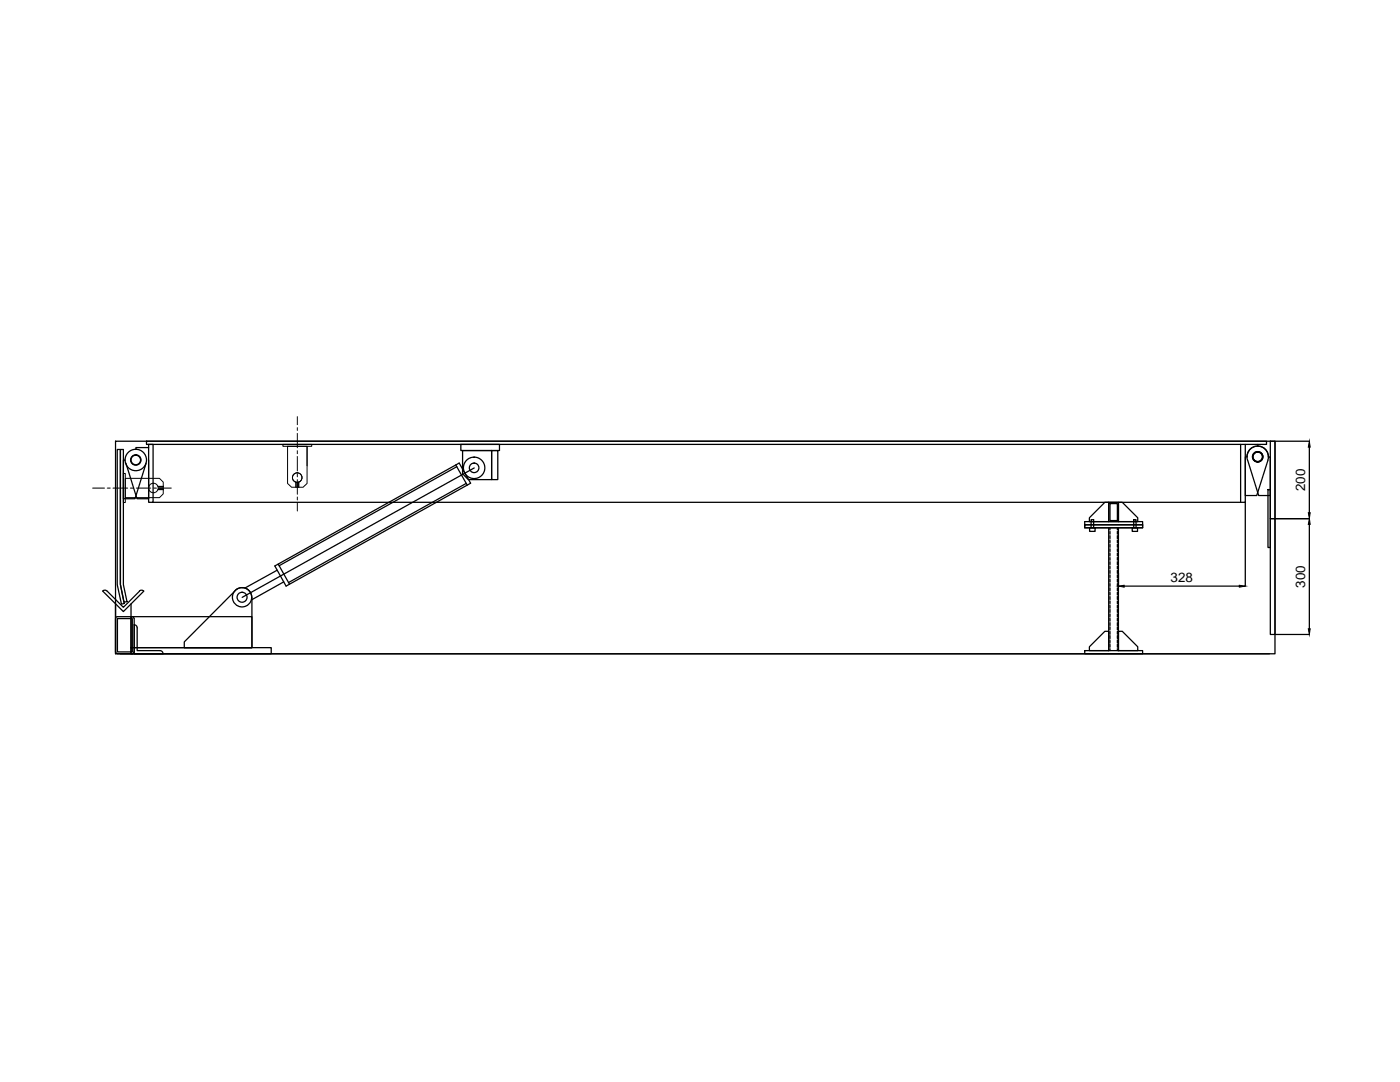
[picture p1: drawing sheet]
<svg xmlns="http://www.w3.org/2000/svg" width="279mm" height="216mm" viewBox="0 0 279 216" stroke-linecap="round" stroke-linejoin="round" font-family="sans-serif">
<defs><g id="words">
<g font-size="2.7">
<text x="260.5" y="98" transform="rotate(-90 260.5 98)">200</text>
<text x="233.6" y="116.1">328</text>
<text x="260.5" y="117.3" transform="rotate(-90 260.5 117.3)">300</text>
</g>
</g></defs>
<!-- layer: 0 -->
<g fill="none" stroke="#000" stroke-width=".25">
<path d="M23.1 88h231.4v42.5h-231.4zM23.4 89.7h.6v27l.8 3.7-.6 .2-.8-3.9zM24 89.7h.6v27l.7 3.3-.5 .2-.8-3.5zM25 91.8h-.4v7.7h2.4l2.2-7.1M29.2 88h223.6v.7h-223.6zM29.7 88.7h.9v11.5h-.9zM29.7 91.8v7.7h-2.4l-2.2-7.1M29.7 89.3h-2.6v.4M91 92.8l2.2 4M91.2 93.1l-35.5 19.8M92 88.7h7.7v1.2h-7.7zM92.3 89.9h5.8v5.8h-4.6l-1.2-1.2z"/>
<path d="M93 96.5l-35.4 19.7M94.6 93.4l-46.3 25.8M98.1 89.9h1.2v5.8h-1.2zM247.6 88.7v11.5M248.5 88.7v11.5h-217.9M248.9 91.2a2.14 2.14 0 0 1 2.4-2.2 2.14 2.14 0 0 1 1.7 2.8l-2.2 7.1h-2.3v-7.7h.4M249 91.8a2.14 2.14 0 0 1 1.7-2.8 2.14 2.14 0 0 1 2.4 2.2h.4v7.7h-2.3l-2.2-7.1M251 88.7v.4M253.1 97.7h.4v11.5h-.4zM253.5 88h1v15.5h-1zM254.5 88h6.8M261.3 89.2v13.1"/>
<path d="M21.4 117.9a.54 .54 0 0 0-.9 .1l4.1 4 4.1-4.1a.61 .61 0 0 0-.9 0M21.4 118l3.2 3.2 3.2-3.2M50.2 119.2a1.93 1.93 0 0 0-1.3-1.8 1.93 1.93 0 0 0-2.1 .6l-10 10.1v1.1h13.5v-10M54.8 112.9l36.8-20.5 2.3 4-36.8 20.6zM55.3 113.8l-6.4 3.5M55.5 112.6l2.3 4M56.6 116.1l-6.4 3.6M216.5 104.1h11.5v1.2h-11.5zM216.5 104.7h11.5v.6h-11.5zM216.5 104.7h11.5M217.4 103.3l3.1-3.1h.8v3.9h-3.9zM217.5 105.3h1.1v.7h-1.1z"/>
<path d="M217.7 103.7h.6v1.6h-.6zM221.3 100.2h1.9v3.9h-1.9zM221.3 105.3v24.5M221.5 100.5h1.5v3.4h-1.5zM221.5 105.3v.4M221.5 106v.6M221.5 106.9v.6M221.5 107.8v.5M221.5 108.6v.6M221.5 109.5v.6M221.5 110.3v.6M221.5 111.2v.6"/>
<path d="M221.5 112.1v.6M221.5 113v.5M221.5 113.8v.6M221.5 114.7v.6M221.5 115.6v.5M221.5 116.4v.6M221.5 117.3v.6M221.5 118.2v.5M221.5 119v.6M221.5 119.9v.6M223 105.3v.4M223 106v.6"/>
<path d="M223 106.9v.6M223 107.8v.5M223 108.6v.6M223 109.5v.6M223 110.3v.6M223 111.2v.6M223 112.1v.6M223 113v.5M223 113.8v.6M223 114.7v.6M223 115.6v.5M223 116.4v.6"/>
<path d="M223 117.3v.6M223 118.2v.5M223 119v.6M223 119.9v.6M223.2 100.2h.8l3.1 3.1v.8h-3.9zM223.2 105.3v24.5M224.4 117h22.9M226 105.3h1v.7h-1zM226.3 103.7h.4v1.6h-.4zM248.5 100.2v16.8M253.5 103.5h1v23.1h-1zM254.5 103.5h6.8"/>
<path d="M261.3 104.6v20.9M23.1 130.1l.3 .3M23.1 120.5v10M23.4 123l-.3 .4M23.4 123h3l.3 .4M23.4 123.4h3v6.7h-3zM23.4 130.5h230M26.1 123h24.2v6.2h-24.2zM26.1 129.2h28v1.3h-28zM26.1 120.5v10M26.7 130.1l-.3 .3M26.8 124.7a.61 .61 0 0 1 .6 .6v4.5h4.5a.61 .61 0 0 1 .6 .6"/>
<path d="M26.8 124.7v5.8h5.7M26.8 123.4v6.7M36.8 129.2h13.5M216.5 129.8h11.5v.7h-11.5zM217.4 129.1l3.1-3.1h.8v3.8h-3.9zM221.5 120.8v.6M221.5 121.6v.6M221.5 122.5v.6M221.5 123.3v.6M221.5 124.2v.6M221.5 125.1v.6M221.5 126v.6"/>
<path d="M221.5 126.8v.6M221.5 127.7v.6M221.5 128.6v.5M221.5 129.4v.4M223 120.8v.6M223 121.6v.6M223 122.5v.6M223 123.3v.6M223 124.2v.6M223 125.1v.6M223 126v.6M223 126.8v.6"/>
<path d="M223 127.7v.6M223 128.6v.5M223 129.4v.4M223.2 126h.8l3.1 3.1v.7h-3.9zM254.5 126.6h6.8"/>
<circle cx="27.1" cy="91.8" r=".95"/>
<circle cx="27.1" cy="91.8" r="1.04"/>
<circle cx="27.1" cy="91.8" r="2.14"/>
<circle cx="94.6" cy="93.4" r=".95"/>
<circle cx="94.6" cy="93.4" r="2.14"/>
<circle cx="251" cy="91.2" r=".95"/>
<circle cx="251" cy="91.2" r="1.04"/>
<circle cx="48.3" cy="119.2" r=".99"/>
<circle cx="48.3" cy="119.2" r="1.93"/>
</g>
<path d="M261.3 88l.2 1.2h-.4zM223.2 117l1.2-.2v.4zM247.3 116.8l1.2 .2-1.2 .2zM261.1 102.3h.4l-.2 1.2zM261.3 103.5l.2 1.1h-.4zM261.1 125.5h.4l-.2 1.1z" fill="#000" stroke="#000" stroke-width=".2"/>
<g fill="none" stroke="#000" stroke-width=".2">
<path d="M18.5 97.4h2.4M21.4 97.4h.6M22.5 97.4h3M24.6 94.5h.4v5.8h-.4zM25 95.4h6.8l.8 .8v2.3l-.8 .8h-6.8zM26 97.4h.6M27.2 97.4h2.9M30.7 97.4h.5M31.6 97.7h1M31.6 97.6h1M31.6 97.1h1M31.6 97.4h2.6"/>
<path d="M56.5 88.7h5.7v.4h-5.7zM57.4 89.1h3.9v7.4l-.8 .7h-2.3l-.8-.7zM59 96.2v1M59.1 96.2v1M59.3 83.1v1.6M59.3 85.3v.6M59.3 86.5v2.9M59.3 89.9v.6M59.3 91.1v2.9M59.3 94.6v.6M59.3 95.7v2.9M59.3 99.2v.6"/>
<path d="M59.6 96.2v1M61.3 89.1v3.8M59.3 100.4v1.6"/>
<circle cx="30.6" cy="97.4" r=".95"/>
<circle cx="59.3" cy="95.3" r=".95"/>
</g>
<use href="#words"/>
</svg>
